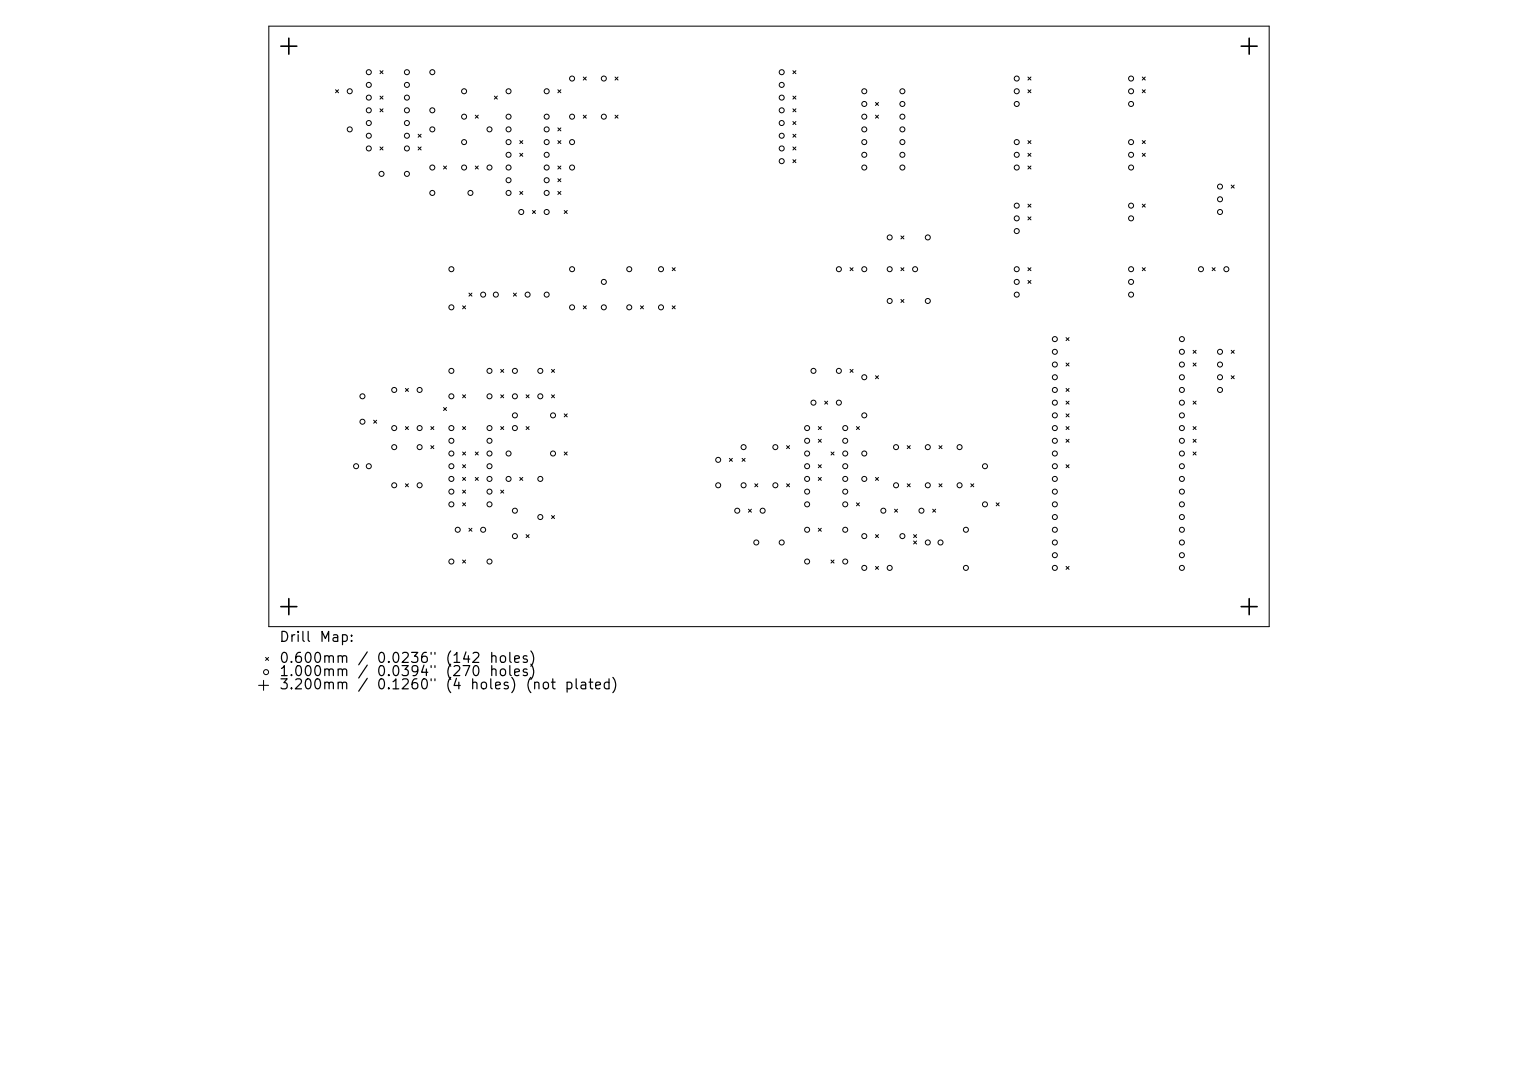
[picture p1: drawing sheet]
<svg xmlns="http://www.w3.org/2000/svg" width="297mm" height="210mm" viewBox="0 0 297 210" stroke-linecap="round" stroke-linejoin="round" font-family="sans-serif">
<defs><g id="words">
<g font-size="1.9">
<text x="53.8" y="124.4">Drill</text>
<text x="61.5" y="124.4">Map:</text>
<text x="53.8" y="128.4">0.600mm</text>
<text x="53.8" y="131">1.000mm</text>
<text x="68.9" y="128.4">/</text>
<text x="72.6" y="128.4">0.0236&quot;</text>
<text x="72.6" y="131">0.0394&quot;</text>
<text x="85.8" y="128.4">(142</text>
<text x="85.8" y="131">(270</text>
<text x="94.3" y="128.4">holes)</text>
<text x="53.8" y="133.5">3.200mm</text>
<text x="72.6" y="133.5">0.1260&quot;</text>
<text x="85.8" y="133.5">(4</text>
<text x="90.6" y="133.5">holes)</text>
<text x="101.3" y="133.5">(not</text>
<text x="108.9" y="133.5">plated)</text>
</g>
</g></defs>
<g fill="none" stroke="#000" stroke-width=".19">
<path d="M51.9 5h193.2v116h-193.2zM64.8 17.3l.6 .6M65.4 17.3l-.6 .6M73.4 13.6l.6 .6M73.4 18.6l.6 .5M74 13.6l-.6 .6M74 18.6l-.6 .5M95.5 18.6l.5 .5M96 18.6l-.5 .5M107.7 17.3l.6 .6M108.3 17.3l-.6 .6M112.6 14.9l.6 .6"/>
<path d="M113.2 14.9l-.6 .6M118.8 14.9l.6 .6M119.4 14.9l-.6 .6M153.1 13.6l.6 .6M153.1 18.6l.6 .5M153.7 18.6l-.6 .5M153.7 13.6l-.6 .6M169.1 19.8l.5 .6M169.6 19.8l-.5 .6M198.5 14.9l.6 .6M198.5 17.3l.6 .6M199.1 17.3l-.6 .6"/>
<path d="M199.1 14.9l-.6 .6M220.6 14.9l.6 .6M220.6 17.3l.6 .6M221.2 17.3l-.6 .6M221.2 14.9l-.6 .6M73.4 21l.6 .6M73.4 28.4l.6 .5M74 21l-.6 .6M74 28.4l-.6 .5M80.7 25.9l.6 .6M80.7 28.4l.6 .5M81.3 25.9l-.6 .6"/>
<path d="M81.3 28.4l-.6 .5M85.7 32l.5 .6M86.2 32l-.5 .6M91.8 22.2l.6 .6M91.8 32l.6 .6M92.4 22.2l-.6 .6M92.4 32l-.6 .6M100.4 27.1l.5 .6M100.4 29.6l.5 .6M100.4 37l.5 .5M100.9 27.1l-.5 .6M100.9 29.6l-.5 .6"/>
<path d="M100.9 37l-.5 .5M107.7 34.5l.6 .6M107.7 37l.6 .5M107.7 24.7l.6 .6M107.7 27.1l.6 .6M107.7 32l.6 .6M108.3 24.7l-.6 .6M108.3 27.1l-.6 .6M108.3 32l-.6 .6M108.3 34.5l-.6 .6M108.3 37l-.6 .5M112.6 22.2l.6 .6"/>
<path d="M113.2 22.2l-.6 .6M118.8 22.2l.6 .6M119.4 22.2l-.6 .6M153.1 21l.6 .6M153.1 23.5l.6 .5M153.1 25.9l.6 .6M153.1 28.4l.6 .5M153.1 30.8l.6 .6M153.7 23.5l-.6 .5M153.7 25.9l-.6 .6M153.7 28.4l-.6 .5M153.7 30.8l-.6 .6"/>
<path d="M153.7 21l-.6 .6M169.1 22.2l.5 .6M169.6 22.2l-.5 .6M198.5 27.1l.6 .6M198.5 29.6l.6 .6M198.5 32l.6 .6M198.5 39.4l.6 .6M199.1 27.1l-.6 .6M199.1 29.6l-.6 .6M199.1 32l-.6 .6M199.1 39.4l-.6 .6M220.6 27.1l.6 .6"/>
<path d="M220.6 29.6l.6 .6M220.6 39.4l.6 .6M221.2 27.1l-.6 .6M221.2 29.6l-.6 .6M221.2 39.4l-.6 .6M237.8 35.7l.5 .6M238.3 35.7l-.5 .6M89.3 59l.6 .6M89.9 59l-.6 .6M90.6 56.6l.5 .6M91.1 56.6l-.5 .6M99.1 56.6l.6 .6"/>
<path d="M99.7 56.6l-.6 .6M102.8 40.6l.6 .6M103.4 40.6l-.6 .6M109 40.6l.5 .6M109.5 40.6l-.5 .6M112.6 59l.6 .6M113.2 59l-.6 .6M123.7 59l.6 .6M124.3 59l-.6 .6M129.8 51.7l.6 .6M129.8 59l.6 .6M130.4 51.7l-.6 .6"/>
<path d="M130.4 59l-.6 .6M164.2 51.7l.5 .6M164.7 51.7l-.5 .6M174 45.5l.6 .6M174 51.7l.6 .6M174 57.8l.6 .6M174.6 45.5l-.6 .6M174.6 51.7l-.6 .6M174.6 57.8l-.6 .6M198.5 41.9l.6 .5M198.5 51.7l.6 .6M198.5 54.1l.6 .6"/>
<path d="M199.1 41.9l-.6 .5M199.1 51.7l-.6 .6M199.1 54.1l-.6 .6M220.6 51.7l.6 .6M221.2 51.7l-.6 .6M234.1 51.7l.6 .6M234.7 51.7l-.6 .6M78.3 75l.6 .6M78.9 75l-.6 .6M85.7 78.7l.5 .5M86.2 78.7l-.5 .5M89.3 76.2l.6 .6"/>
<path d="M89.9 76.2l-.6 .6M96.7 71.3l.6 .6M96.7 76.2l.6 .6M97.3 71.3l-.6 .6M97.3 76.2l-.6 .6M101.6 76.2l.6 .6M102.2 76.2l-.6 .6M106.5 71.3l.6 .6M106.5 76.2l.6 .6M107.1 71.3l-.6 .6M107.1 76.2l-.6 .6M109 79.9l.5 .6"/>
<path d="M109.5 79.9l-.5 .6M159.3 77.4l.5 .6M159.8 77.4l-.5 .6M164.2 71.3l.5 .6M164.7 71.3l-.5 .6M169.1 72.5l.5 .6M169.6 72.5l-.5 .6M205.9 65.2l.5 .5M205.9 70.1l.5 .6M205.9 75l.5 .6M205.9 77.4l.5 .6M205.9 79.9l.5 .6"/>
<path d="M206.4 75l-.5 .6M206.4 65.2l-.5 .5M206.4 70.1l-.5 .6M206.4 77.4l-.5 .6M206.4 79.9l-.5 .6M230.4 67.6l.6 .6M230.4 70.1l.6 .6M230.4 77.4l.6 .6M231 67.6l-.6 .6M231 70.1l-.6 .6M231 77.4l-.6 .6M237.8 67.6l.5 .6"/>
<path d="M237.8 72.5l.5 .6M238.3 67.6l-.5 .6M238.3 72.5l-.5 .6M72.2 81.1l.5 .6M72.7 81.1l-.5 .6M78.3 82.3l.6 .6M78.3 93.4l.6 .6M78.9 82.3l-.6 .6M78.9 93.4l-.6 .6M83.2 82.3l.6 .6M83.2 86l.6 .6M83.8 82.3l-.6 .6"/>
<path d="M83.8 86l-.6 .6M89.3 92.2l.6 .5M89.3 82.3l.6 .6M89.3 87.2l.6 .6M89.3 89.7l.6 .6M89.3 94.6l.6 .6M89.3 97.1l.6 .5M89.9 82.3l-.6 .6M89.9 87.2l-.6 .6M89.9 89.7l-.6 .6M89.9 92.2l-.6 .5M89.9 94.6l-.6 .6"/>
<path d="M89.9 97.1l-.6 .5M91.8 92.2l.6 .5M91.8 87.2l.6 .6M92.4 87.2l-.6 .6M92.4 92.2l-.6 .5M96.7 94.6l.6 .6M96.7 82.3l.6 .6M97.3 82.3l-.6 .6M97.3 94.6l-.6 .6M100.4 92.2l.5 .5M100.9 92.2l-.5 .5M101.6 82.3l.6 .6"/>
<path d="M102.2 82.3l-.6 .6M106.5 99.5l.6 .6M107.1 99.5l-.6 .6M109 87.2l.5 .6M109.5 87.2l-.5 .6M140.9 88.5l.5 .6M141.4 88.5l-.5 .6M143.3 88.5l.6 .6M143.9 88.5l-.6 .6M144.5 98.3l.6 .6M145.1 98.3l-.6 .6M145.8 93.4l.5 .6"/>
<path d="M146.3 93.4l-.5 .6M151.9 86l.6 .6M151.9 93.4l.6 .6M152.5 86l-.6 .6M152.5 93.4l-.6 .6M158 92.2l.6 .5M158 82.3l.6 .6M158 84.8l.6 .6M158 89.7l.6 .6M158.6 84.8l-.6 .6M158.6 82.3l-.6 .6M158.6 89.7l-.6 .6"/>
<path d="M158.6 92.2l-.6 .5M160.5 87.2l.6 .6M161.1 87.2l-.6 .6M165.4 82.3l.6 .6M165.4 97.1l.6 .5M166 82.3l-.6 .6M166 97.1l-.6 .5M169.1 92.2l.5 .5M169.6 92.2l-.5 .5M172.7 98.3l.6 .6M173.3 98.3l-.6 .6M175.2 86l.6 .6"/>
<path d="M175.2 93.4l.6 .6M175.8 86l-.6 .6M175.8 93.4l-.6 .6M180.1 98.3l.6 .6M180.7 98.3l-.6 .6M181.3 86l.6 .6M181.3 93.4l.6 .6M181.9 86l-.6 .6M181.9 93.4l-.6 .6M187.5 93.4l.5 .6M188 93.4l-.5 .6M192.4 97.1l.6 .5"/>
<path d="M193 97.1l-.6 .5M205.9 82.3l.5 .6M205.9 84.8l.5 .6M205.9 89.7l.5 .6M206.4 82.3l-.5 .6M206.4 84.8l-.5 .6M206.4 89.7l-.5 .6M230.4 82.3l.6 .6M230.4 84.8l.6 .6M230.4 87.2l.6 .6M231 84.8l-.6 .6M231 82.3l-.6 .6"/>
<path d="M231 87.2l-.6 .6M89.3 108.1l.6 .6M89.9 108.1l-.6 .6M90.6 102l.5 .5M91.1 102l-.5 .5M101.6 103.2l.6 .6M102.2 103.2l-.6 .6M158 102l.6 .5M158.6 102l-.6 .5M160.5 108.1l.6 .6M161.1 108.1l-.6 .6M169.1 103.2l.5 .6"/>
<path d="M169.1 109.3l.5 .6M169.6 103.2l-.5 .6M169.6 109.3l-.5 .6M176.4 103.2l.6 .6M176.4 104.4l.6 .6M177 103.2l-.6 .6M177 104.4l-.6 .6M205.9 109.3l.5 .6M206.4 109.3l-.5 .6M49.9 132.3h2M50.9 131.3v2M51.3 126.9l.6 .6"/>
<path d="M51.9 126.9l-.6 .6"/>
<circle cx="67.5" cy="17.6" r=".48"/>
<circle cx="71.2" cy="18.8" r=".48"/>
<circle cx="71.2" cy="16.4" r=".48"/>
<circle cx="71.2" cy="13.9" r=".48"/>
<circle cx="78.6" cy="18.8" r=".48"/>
<circle cx="78.6" cy="16.4" r=".48"/>
<circle cx="78.6" cy="13.9" r=".48"/>
<circle cx="83.5" cy="13.9" r=".48"/>
<circle cx="89.6" cy="17.6" r=".48"/>
<circle cx="98.2" cy="17.6" r=".48"/>
<circle cx="105.6" cy="17.6" r=".48"/>
<circle cx="110.5" cy="15.2" r=".48"/>
<circle cx="116.6" cy="15.2" r=".48"/>
<circle cx="151" cy="18.8" r=".48"/>
<circle cx="151" cy="16.4" r=".48"/>
<circle cx="151" cy="13.9" r=".48"/>
<circle cx="166.9" cy="17.6" r=".48"/>
<circle cx="174.3" cy="17.6" r=".48"/>
<circle cx="196.3" cy="17.6" r=".48"/>
<circle cx="196.3" cy="15.2" r=".48"/>
<circle cx="218.4" cy="15.2" r=".48"/>
<circle cx="218.4" cy="17.6" r=".48"/>
<circle cx="67.5" cy="25" r=".48"/>
<circle cx="71.2" cy="28.7" r=".48"/>
<circle cx="71.2" cy="26.2" r=".48"/>
<circle cx="71.2" cy="23.7" r=".48"/>
<circle cx="71.2" cy="21.3" r=".48"/>
<circle cx="73.7" cy="33.6" r=".48"/>
<circle cx="78.6" cy="33.6" r=".48"/>
<circle cx="78.6" cy="28.7" r=".48"/>
<circle cx="78.6" cy="26.2" r=".48"/>
<circle cx="78.6" cy="23.7" r=".48"/>
<circle cx="78.6" cy="21.3" r=".48"/>
<circle cx="83.5" cy="32.3" r=".48"/>
<circle cx="83.5" cy="25" r=".48"/>
<circle cx="83.5" cy="37.2" r=".48"/>
<circle cx="83.5" cy="21.3" r=".48"/>
<circle cx="89.6" cy="22.5" r=".48"/>
<circle cx="89.6" cy="32.3" r=".48"/>
<circle cx="89.6" cy="27.4" r=".48"/>
<circle cx="90.8" cy="37.2" r=".48"/>
<circle cx="94.5" cy="32.3" r=".48"/>
<circle cx="94.5" cy="25" r=".48"/>
<circle cx="98.2" cy="29.9" r=".48"/>
<circle cx="98.2" cy="22.5" r=".48"/>
<circle cx="98.2" cy="34.8" r=".48"/>
<circle cx="98.2" cy="32.3" r=".48"/>
<circle cx="98.2" cy="37.2" r=".48"/>
<circle cx="98.2" cy="25" r=".48"/>
<circle cx="98.2" cy="27.4" r=".48"/>
<circle cx="105.6" cy="29.9" r=".48"/>
<circle cx="105.6" cy="34.8" r=".48"/>
<circle cx="105.6" cy="22.5" r=".48"/>
<circle cx="105.6" cy="32.3" r=".48"/>
<circle cx="105.6" cy="37.2" r=".48"/>
<circle cx="105.6" cy="25" r=".48"/>
<circle cx="105.6" cy="27.4" r=".48"/>
<circle cx="110.5" cy="22.5" r=".48"/>
<circle cx="110.5" cy="32.3" r=".48"/>
<circle cx="110.5" cy="27.4" r=".48"/>
<circle cx="116.6" cy="22.5" r=".48"/>
<circle cx="151" cy="31.1" r=".48"/>
<circle cx="151" cy="26.2" r=".48"/>
<circle cx="151" cy="28.7" r=".48"/>
<circle cx="151" cy="23.7" r=".48"/>
<circle cx="151" cy="21.3" r=".48"/>
<circle cx="166.9" cy="20.1" r=".48"/>
<circle cx="166.9" cy="29.9" r=".48"/>
<circle cx="166.9" cy="22.5" r=".48"/>
<circle cx="166.9" cy="32.3" r=".48"/>
<circle cx="166.9" cy="27.4" r=".48"/>
<circle cx="166.9" cy="25" r=".48"/>
<circle cx="174.3" cy="20.1" r=".48"/>
<circle cx="174.3" cy="29.9" r=".48"/>
<circle cx="174.3" cy="22.5" r=".48"/>
<circle cx="174.3" cy="32.3" r=".48"/>
<circle cx="174.3" cy="25" r=".48"/>
<circle cx="174.3" cy="27.4" r=".48"/>
<circle cx="196.3" cy="20.1" r=".48"/>
<circle cx="196.3" cy="29.9" r=".48"/>
<circle cx="196.3" cy="32.3" r=".48"/>
<circle cx="196.3" cy="27.4" r=".48"/>
<circle cx="196.3" cy="39.7" r=".48"/>
<circle cx="218.4" cy="20.1" r=".48"/>
<circle cx="218.4" cy="29.9" r=".48"/>
<circle cx="218.4" cy="32.3" r=".48"/>
<circle cx="218.4" cy="27.4" r=".48"/>
<circle cx="218.4" cy="39.7" r=".48"/>
<circle cx="235.6" cy="36" r=".48"/>
<circle cx="235.6" cy="38.5" r=".48"/>
<circle cx="87.2" cy="52" r=".48"/>
<circle cx="87.2" cy="59.3" r=".48"/>
<circle cx="93.3" cy="56.9" r=".48"/>
<circle cx="95.8" cy="56.9" r=".48"/>
<circle cx="100.7" cy="40.9" r=".48"/>
<circle cx="101.9" cy="56.9" r=".48"/>
<circle cx="105.6" cy="40.9" r=".48"/>
<circle cx="105.6" cy="56.9" r=".48"/>
<circle cx="110.5" cy="52" r=".48"/>
<circle cx="110.5" cy="59.3" r=".48"/>
<circle cx="116.6" cy="59.3" r=".48"/>
<circle cx="116.6" cy="54.4" r=".48"/>
<circle cx="121.5" cy="52" r=".48"/>
<circle cx="121.5" cy="59.3" r=".48"/>
<circle cx="127.6" cy="52" r=".48"/>
<circle cx="127.6" cy="59.3" r=".48"/>
<circle cx="162" cy="52" r=".48"/>
<circle cx="166.9" cy="52" r=".48"/>
<circle cx="171.8" cy="58.1" r=".48"/>
<circle cx="171.8" cy="45.8" r=".48"/>
<circle cx="171.8" cy="52" r=".48"/>
<circle cx="176.7" cy="52" r=".48"/>
<circle cx="179.2" cy="58.1" r=".48"/>
<circle cx="179.2" cy="45.8" r=".48"/>
<circle cx="196.3" cy="42.1" r=".48"/>
<circle cx="196.3" cy="44.6" r=".48"/>
<circle cx="196.3" cy="56.9" r=".48"/>
<circle cx="196.3" cy="52" r=".48"/>
<circle cx="196.3" cy="54.4" r=".48"/>
<circle cx="218.4" cy="42.1" r=".48"/>
<circle cx="218.4" cy="56.9" r=".48"/>
<circle cx="218.4" cy="52" r=".48"/>
<circle cx="218.4" cy="54.4" r=".48"/>
<circle cx="231.9" cy="52" r=".48"/>
<circle cx="235.6" cy="40.9" r=".48"/>
<circle cx="236.8" cy="52" r=".48"/>
<circle cx="70" cy="76.5" r=".48"/>
<circle cx="76.1" cy="75.3" r=".48"/>
<circle cx="81" cy="75.3" r=".48"/>
<circle cx="87.2" cy="76.5" r=".48"/>
<circle cx="87.2" cy="71.6" r=".48"/>
<circle cx="94.5" cy="76.5" r=".48"/>
<circle cx="94.5" cy="71.6" r=".48"/>
<circle cx="99.4" cy="76.5" r=".48"/>
<circle cx="99.4" cy="71.6" r=".48"/>
<circle cx="104.3" cy="76.5" r=".48"/>
<circle cx="104.3" cy="71.6" r=".48"/>
<circle cx="157.1" cy="77.7" r=".48"/>
<circle cx="157.1" cy="71.6" r=".48"/>
<circle cx="162" cy="77.7" r=".48"/>
<circle cx="162" cy="71.6" r=".48"/>
<circle cx="166.9" cy="72.8" r=".48"/>
<circle cx="203.7" cy="65.5" r=".48"/>
<circle cx="203.7" cy="67.9" r=".48"/>
<circle cx="203.7" cy="70.4" r=".48"/>
<circle cx="203.7" cy="72.8" r=".48"/>
<circle cx="203.7" cy="75.3" r=".48"/>
<circle cx="203.7" cy="77.7" r=".48"/>
<circle cx="228.2" cy="65.5" r=".48"/>
<circle cx="228.2" cy="72.8" r=".48"/>
<circle cx="228.2" cy="67.9" r=".48"/>
<circle cx="228.2" cy="70.4" r=".48"/>
<circle cx="228.2" cy="75.3" r=".48"/>
<circle cx="228.2" cy="77.7" r=".48"/>
<circle cx="235.6" cy="70.4" r=".48"/>
<circle cx="235.6" cy="72.8" r=".48"/>
<circle cx="235.6" cy="67.9" r=".48"/>
<circle cx="235.6" cy="75.3" r=".48"/>
<circle cx="68.8" cy="90" r=".48"/>
<circle cx="70" cy="81.4" r=".48"/>
<circle cx="71.2" cy="90" r=".48"/>
<circle cx="76.1" cy="93.7" r=".48"/>
<circle cx="76.1" cy="86.3" r=".48"/>
<circle cx="76.1" cy="82.6" r=".48"/>
<circle cx="81" cy="93.7" r=".48"/>
<circle cx="81" cy="86.3" r=".48"/>
<circle cx="81" cy="82.6" r=".48"/>
<circle cx="87.2" cy="92.4" r=".48"/>
<circle cx="87.2" cy="87.5" r=".48"/>
<circle cx="87.2" cy="85.1" r=".48"/>
<circle cx="87.2" cy="97.3" r=".48"/>
<circle cx="87.2" cy="90" r=".48"/>
<circle cx="87.2" cy="82.6" r=".48"/>
<circle cx="87.2" cy="94.9" r=".48"/>
<circle cx="94.5" cy="92.4" r=".48"/>
<circle cx="94.5" cy="87.5" r=".48"/>
<circle cx="94.5" cy="85.1" r=".48"/>
<circle cx="94.5" cy="97.3" r=".48"/>
<circle cx="94.5" cy="90" r=".48"/>
<circle cx="94.5" cy="94.9" r=".48"/>
<circle cx="94.5" cy="82.6" r=".48"/>
<circle cx="98.2" cy="92.4" r=".48"/>
<circle cx="98.2" cy="87.5" r=".48"/>
<circle cx="99.4" cy="80.2" r=".48"/>
<circle cx="99.4" cy="98.6" r=".48"/>
<circle cx="99.4" cy="82.6" r=".48"/>
<circle cx="104.3" cy="92.4" r=".48"/>
<circle cx="104.3" cy="99.8" r=".48"/>
<circle cx="106.8" cy="80.2" r=".48"/>
<circle cx="106.8" cy="87.5" r=".48"/>
<circle cx="138.7" cy="93.7" r=".48"/>
<circle cx="138.7" cy="88.8" r=".48"/>
<circle cx="142.4" cy="98.6" r=".48"/>
<circle cx="143.6" cy="93.7" r=".48"/>
<circle cx="143.6" cy="86.3" r=".48"/>
<circle cx="147.3" cy="98.6" r=".48"/>
<circle cx="149.7" cy="93.7" r=".48"/>
<circle cx="149.7" cy="86.3" r=".48"/>
<circle cx="155.9" cy="92.4" r=".48"/>
<circle cx="155.9" cy="87.5" r=".48"/>
<circle cx="155.9" cy="85.1" r=".48"/>
<circle cx="155.9" cy="97.3" r=".48"/>
<circle cx="155.9" cy="90" r=".48"/>
<circle cx="155.9" cy="94.9" r=".48"/>
<circle cx="155.9" cy="82.6" r=".48"/>
<circle cx="163.2" cy="92.4" r=".48"/>
<circle cx="163.2" cy="87.5" r=".48"/>
<circle cx="163.2" cy="97.3" r=".48"/>
<circle cx="163.2" cy="85.1" r=".48"/>
<circle cx="163.2" cy="94.9" r=".48"/>
<circle cx="163.2" cy="82.6" r=".48"/>
<circle cx="163.2" cy="90" r=".48"/>
<circle cx="166.9" cy="92.4" r=".48"/>
<circle cx="166.9" cy="80.2" r=".48"/>
<circle cx="166.9" cy="87.5" r=".48"/>
<circle cx="170.6" cy="98.6" r=".48"/>
<circle cx="173" cy="93.7" r=".48"/>
<circle cx="173" cy="86.3" r=".48"/>
<circle cx="177.9" cy="98.6" r=".48"/>
<circle cx="179.2" cy="93.7" r=".48"/>
<circle cx="179.2" cy="86.3" r=".48"/>
<circle cx="185.3" cy="93.7" r=".48"/>
<circle cx="185.3" cy="86.3" r=".48"/>
<circle cx="190.2" cy="97.3" r=".48"/>
<circle cx="190.2" cy="90" r=".48"/>
<circle cx="203.7" cy="80.2" r=".48"/>
<circle cx="203.7" cy="92.4" r=".48"/>
<circle cx="203.7" cy="99.8" r=".48"/>
<circle cx="203.7" cy="87.5" r=".48"/>
<circle cx="203.7" cy="85.1" r=".48"/>
<circle cx="203.7" cy="97.3" r=".48"/>
<circle cx="203.7" cy="94.9" r=".48"/>
<circle cx="203.7" cy="82.6" r=".48"/>
<circle cx="203.7" cy="90" r=".48"/>
<circle cx="228.2" cy="80.2" r=".48"/>
<circle cx="228.2" cy="92.4" r=".48"/>
<circle cx="228.2" cy="99.8" r=".48"/>
<circle cx="228.2" cy="87.5" r=".48"/>
<circle cx="228.2" cy="85.1" r=".48"/>
<circle cx="228.2" cy="97.3" r=".48"/>
<circle cx="228.2" cy="90" r=".48"/>
<circle cx="228.2" cy="82.6" r=".48"/>
<circle cx="228.2" cy="94.9" r=".48"/>
<circle cx="87.2" cy="108.4" r=".48"/>
<circle cx="88.4" cy="102.3" r=".48"/>
<circle cx="93.3" cy="102.3" r=".48"/>
<circle cx="94.5" cy="108.4" r=".48"/>
<circle cx="99.4" cy="103.5" r=".48"/>
<circle cx="146" cy="104.7" r=".48"/>
<circle cx="151" cy="104.7" r=".48"/>
<circle cx="155.9" cy="108.4" r=".48"/>
<circle cx="155.9" cy="102.3" r=".48"/>
<circle cx="163.2" cy="108.4" r=".48"/>
<circle cx="163.2" cy="102.3" r=".48"/>
<circle cx="166.9" cy="103.5" r=".48"/>
<circle cx="166.9" cy="109.6" r=".48"/>
<circle cx="171.8" cy="109.6" r=".48"/>
<circle cx="174.3" cy="103.5" r=".48"/>
<circle cx="179.2" cy="104.7" r=".48"/>
<circle cx="181.6" cy="104.7" r=".48"/>
<circle cx="186.5" cy="109.6" r=".48"/>
<circle cx="186.5" cy="102.3" r=".48"/>
<circle cx="203.7" cy="104.7" r=".48"/>
<circle cx="203.7" cy="109.6" r=".48"/>
<circle cx="203.7" cy="107.2" r=".48"/>
<circle cx="203.7" cy="102.3" r=".48"/>
<circle cx="228.2" cy="104.7" r=".48"/>
<circle cx="228.2" cy="109.6" r=".48"/>
<circle cx="228.2" cy="107.2" r=".48"/>
<circle cx="228.2" cy="102.3" r=".48"/>
<circle cx="51.4" cy="129.7" r=".48"/>
</g>
<path d="M54.2 8.9h3.1M55.8 7.4v3.1M239.7 8.9h3.1M241.2 7.4v3.1M54.2 117.1h3.1M55.8 115.5v3.1M239.7 117.1h3.1M241.2 115.5v3.1" fill="none" stroke="#000" stroke-width=".31"/>
<use href="#words"/>
</svg>
